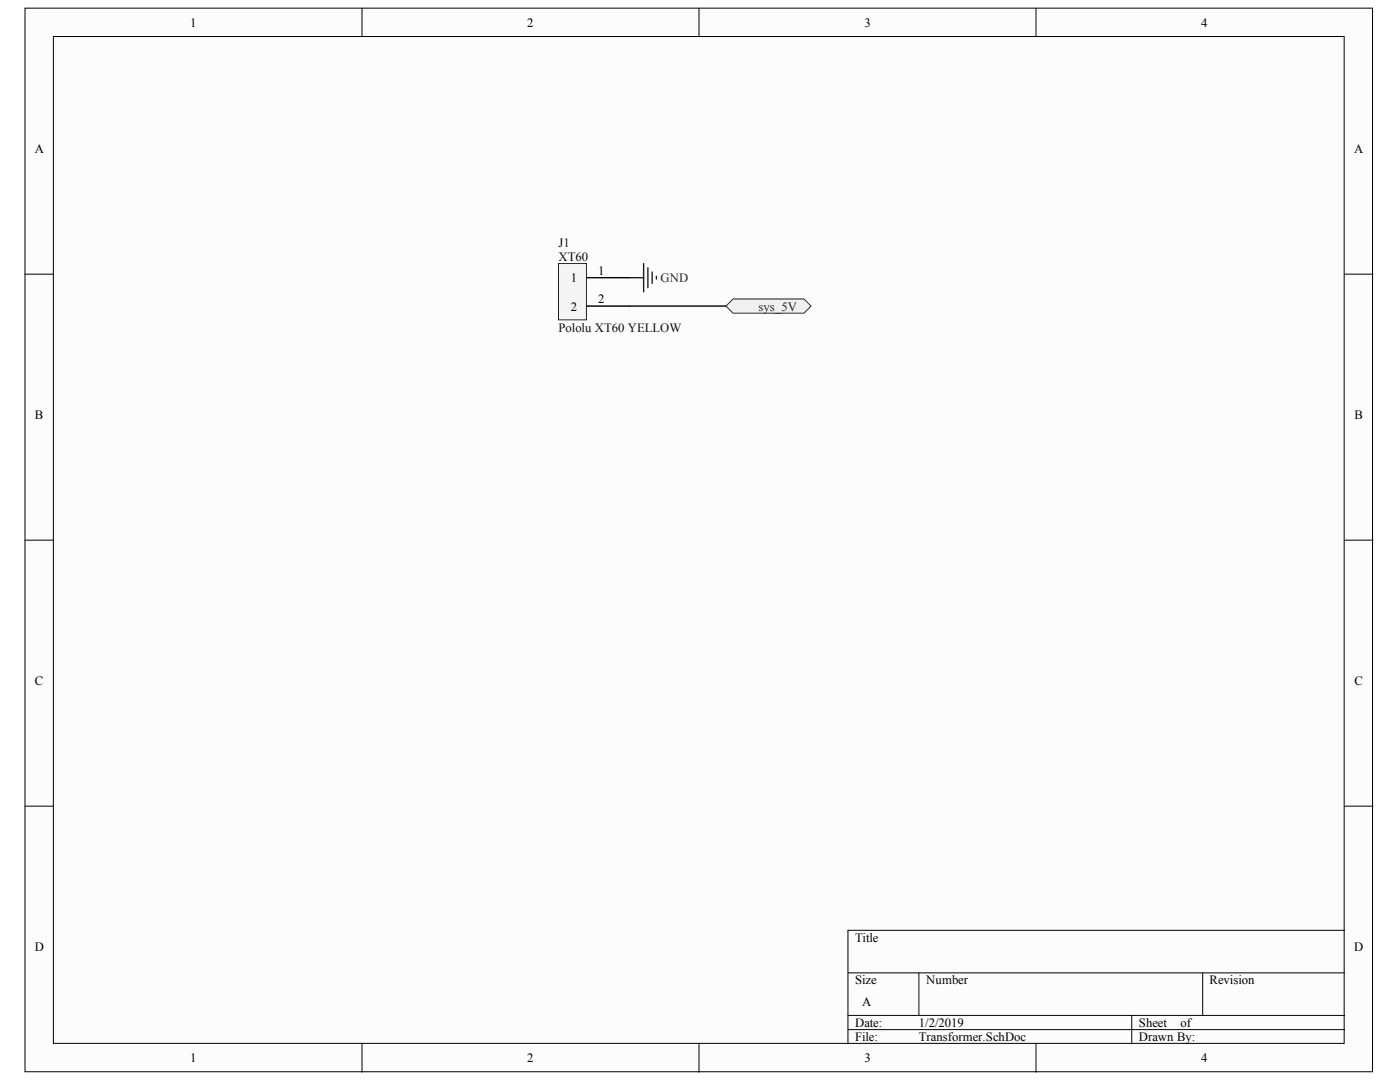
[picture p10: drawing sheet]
<svg xmlns="http://www.w3.org/2000/svg" width="279mm" height="216mm" viewBox="0 0 279 216" stroke-linecap="round" stroke-linejoin="round" font-family="sans-serif">
<defs><g id="words">
<g font-size="2.5">
<text x="38" y="5.3">1</text>
<text x="105.2" y="5.3">2</text>
<text x="172.5" y="5.3">3</text>
<text x="239.7" y="5.3">4</text>
<text x="6.9" y="30.4">A</text>
<text x="270.2" y="30.4">A</text>
<text x="113.9" y="56.3">1</text>
<text x="119.4" y="54.9">1</text>
<text x="113.9" y="62">2</text>
<text x="119.4" y="60.5">2</text>
<text x="6.9" y="83.5">B</text>
<text x="270.3" y="83.5">B</text>
<text x="6.9" y="136.6">C</text>
<text x="270.3" y="136.6">C</text>
<text x="6.9" y="189.7">D</text>
<text x="170.6" y="187.9">Title</text>
<text x="270.2" y="189.7">D</text>
<text x="170.6" y="196.4">Size</text>
<text x="184.8" y="196.4">Number</text>
<text x="241.4" y="196.4">Revision</text>
<text x="172.1" y="200.7">A</text>
<text x="170.6" y="204.9">Date:</text>
<text x="170.6" y="207.7">File:</text>
<text x="183.4" y="204.9">1/2/2019</text>
<text x="183.4" y="207.7">Transformer.SchDoc</text>
<text x="227.3" y="204.9">Sheet</text>
<text x="227.3" y="207.7">Drawn By:</text>
<text x="235.6" y="204.9">of</text>
<text x="38" y="212">1</text>
<text x="105.2" y="212">2</text>
<text x="172.5" y="212">3</text>
<text x="239.7" y="212">4</text>
</g>
<g font-size="2.5" fill="#0e0e0e">
<text x="111.4" y="52">XT60</text>
<text x="111.4" y="49.2">J1</text>
<text x="111.4" y="66.2">Pololu XT60 YELLOW</text>
</g>
<g font-size="2.5" fill="#262626">
<text x="131.8" y="56.3">GND</text>
<text x="151.4" y="62">sys_5V</text>
</g>
</g></defs>
<g fill="#fcfcfc" stroke="#000" stroke-width=".2">
<path d="M5 1.6h268.9v212.3h-268.9z"/>
<path d="M10.7 7.3h257.6v200.9h-257.6z"/>
</g>
<g fill="none" stroke="#000" stroke-width=".2">
<path d="M72.2 1.6v5.7M139.5 1.6v5.7M206.8 1.6v5.7M5 54.7h5.7M268.3 54.7h5.7M5 107.8h5.7M268.3 107.8h5.7M5 160.9h5.7M268.3 160.9h5.7M169.2 194.1h99.1M183.4 194.1v8.5M240 194.1v8.5"/>
<path d="M268.3 185.6h-99.1v22.7M72.2 208.3v5.6M139.5 208.3v5.6M169.2 202.6h99.1M169.2 205.4h99.1M206.8 208.3v5.6M225.9 202.6v5.7"/>
</g>
<path d="M111.5 52.6h5.5v11.2h-5.5z" fill="#f5f5f5" stroke="#262626" stroke-width=".2"/>
<path d="M117.1 55.4h8.5M117.1 61.1h8.5" fill="none" stroke="#000" stroke-width=".28"/>
<path d="M125.6 55.4h2.9M128.5 52.6v5.6M129.3 53.4v4M130.2 54.3v2.2M131 55.1v.6" fill="none" stroke="#262626" stroke-width=".28"/>
<path d="M125.6 61.1h19.3" fill="none" stroke="#0e0e0e" stroke-width=".28"/>
<path d="M144.9 61.1l1.4-1.4h14.2l1.4 1.4-1.4 1.4h-14.2z" fill-rule="evenodd" fill="#f0f0f0" stroke="#262626" stroke-width=".2"/>
<use href="#words"/>
</svg>
